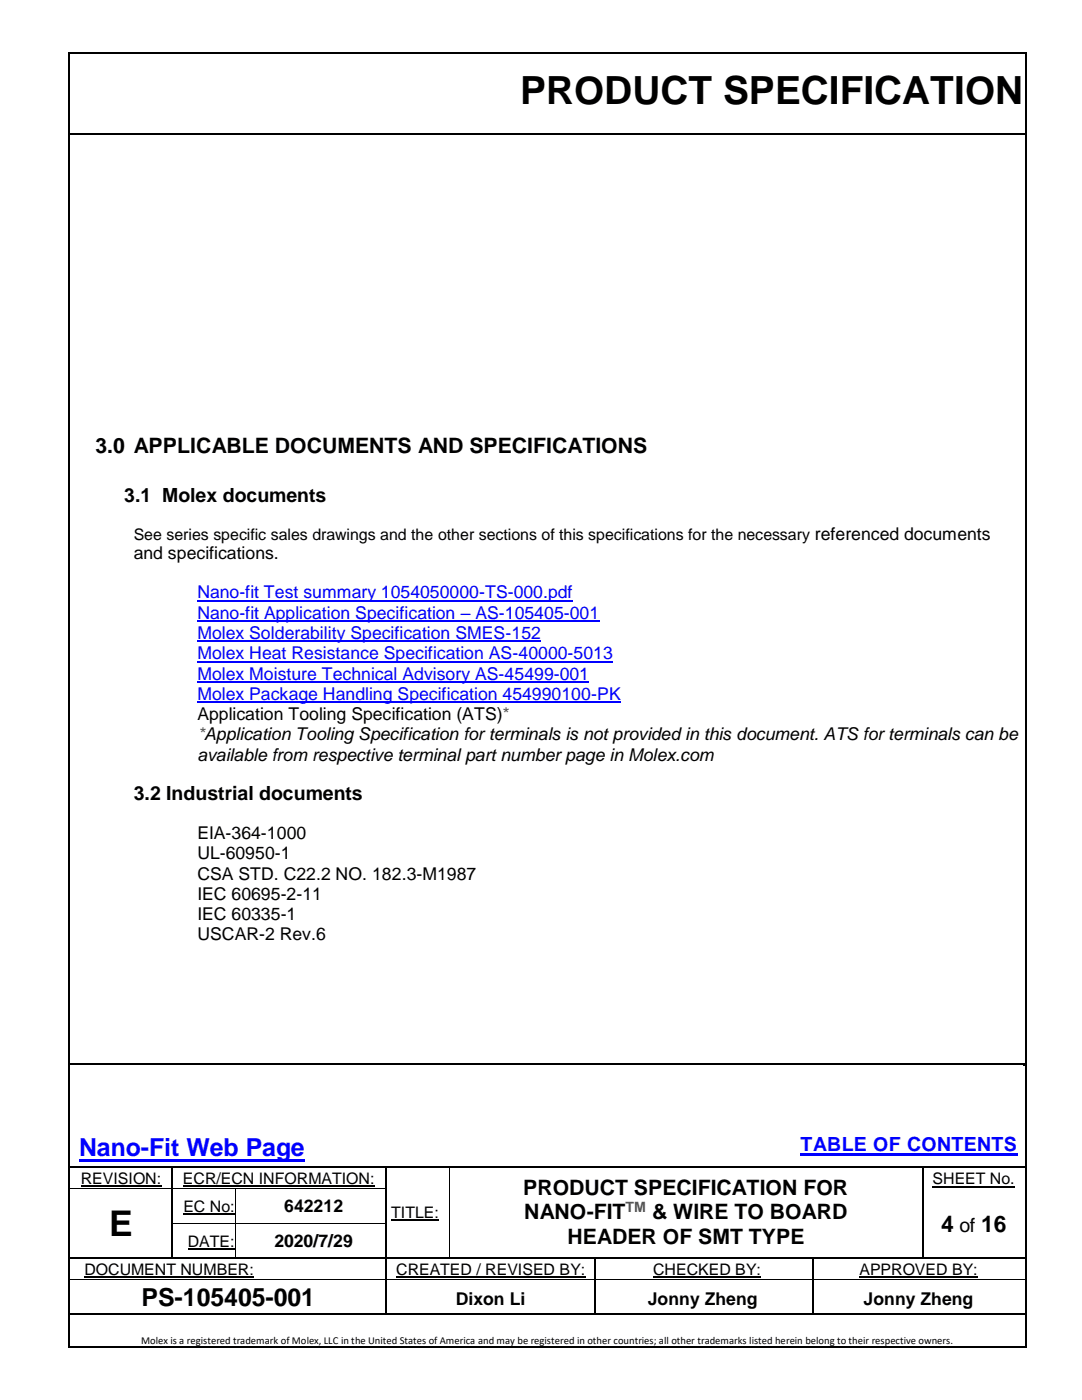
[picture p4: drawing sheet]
<svg xmlns="http://www.w3.org/2000/svg" width="216mm" height="279mm" viewBox="0 0 216 279" stroke-linecap="round" stroke-linejoin="round" font-family="sans-serif">
<defs><g id="words">
<text font-size="7.7" x="103.8" y="20.7">PRODUCT SPECIFICATION</text>
<text font-size="7.1" x="21.8" y="246.7">E</text>
<text font-size="5" fill="#00f" x="15.8" y="230.8">Nano-Fit Web Page</text>
<text font-size="5" x="28.2" y="260.7">PS-105405-001</text>
<g font-size="4.6">
<text x="187.8" y="245.8">4</text>
<text x="195.8" y="245.8">16</text>
</g>
<g font-size="4.2">
<text x="19" y="90.3">3.0 APPLICABLE DOCUMENTS AND SPECIFICATIONS</text>
<text x="104.4" y="238.5">PRODUCT SPECIFICATION FOR</text>
<text x="104.6" y="243.4">NANO-FIT</text>
<text x="130.1" y="243.4">&amp; WIRE TO BOARD</text>
<text x="113.3" y="248.2">HEADER OF SMT TYPE</text>
</g>
<g font-size="3.9">
<text x="24.8" y="100.1">3.1 Molex documents</text>
<text x="26.7" y="159.6">3.2 Industrial documents</text>
<text x="191.4" y="245.8">of</text>
</g>
<text font-size="3.9" fill="#00f" x="159.7" y="229.7">TABLE OF CONTENTS</text>
<g font-size="3.5">
<text x="26.7" y="111.6">and specifications.</text>
<text x="39.4" y="143.7">Application Tooling Specification (ATS)*</text>
<text x="39.4" y="151.8">available from respective terminal part number page in Molex.com</text>
<text x="39.4" y="167.4">EIA-364-1000</text>
<text x="39.4" y="171.5">UL-60950-1</text>
<text x="39.4" y="175.5">CSA STD. C22.2 NO. 182.3-M1987</text>
<text x="39.4" y="179.6">IEC 60695-2-11</text>
<text x="39.4" y="183.6">IEC 60335-1</text>
<text x="39.4" y="187.7">USCAR-2 Rev.6</text>
<text x="56.7" y="242">642212</text>
<text x="54.7" y="248.9">2020/7/29</text>
<text x="90.9" y="260.5">Dixon Li</text>
<text x="129.3" y="260.5">Jonny Zheng</text>
<text x="172.3" y="260.5">Jonny Zheng</text>
</g>
<g font-size="3.5" fill="#00f">
<text x="39.4" y="119.4">Nano-fit Test summary 1054050000-TS-000.pdf</text>
<text x="39.4" y="123.5">Nano-fit Application Specification – AS-105405-001</text>
<text x="39.4" y="127.5">Molex Solderability Specification SMES-152</text>
<text x="39.4" y="131.5">Molex Heat Resistance Specification AS-40000-5013</text>
<text x="39.4" y="135.6">Molex Moisture Technical Advisory AS-45499-001</text>
<text x="39.4" y="139.7">Molex Package Handling Specification 454990100-PK</text>
</g>
<text font-size="3.5" fill="#f00" x="39.4" y="147.8">*Application Tooling Specification for terminals is not provided in this document. ATS for terminals can be</text>
<g font-size="3.2">
<text x="26.7" y="107.8">See series specific sales drawings and the other sections of this specifications for the necessary referenced documents</text>
<text x="16.1" y="236.3">REVISION:</text>
<text x="36.5" y="236.3">ECR/ECN INFORMATION:</text>
<text x="186.1" y="236.4">SHEET No.</text>
<text x="36.6" y="241.9">EC No:</text>
<text x="78.1" y="243">TITLE:</text>
<text x="37.5" y="248.8">DATE:</text>
<text x="16.8" y="254.4">DOCUMENT NUMBER:</text>
<text x="79.1" y="254.4">CREATED / REVISED BY:</text>
<text x="130.3" y="254.4">CHECKED BY:</text>
<text x="171.5" y="254.4">APPROVED BY:</text>
</g>
<text font-size="2.8" fill="#f00" x="124.8" y="242">TM</text>
<text font-size="2.1" x="28.2" y="268.2">Molex is a registered trademark of Molex, LLC in the United States of America and may be registered in other countries; all other trademarks listed herein belong to their respective owners.</text>
</g></defs>
<g fill="#000">
<path d="M14 26.6h.3v.3h-.3z" fill-rule="evenodd"/>
<path d="M14 26.6h.3v.3h-.3z" fill-rule="evenodd"/>
<path d="M204.3 26.6h.3v.3h-.3z" fill-rule="evenodd"/>
<path d="M204.3 26.6h.3v.3h-.3z" fill-rule="evenodd"/>
</g>
<path d="M14.3 26.8h190.2" fill="none" stroke="#000" stroke-width=".34"/>
<path d="M15.8 231.3h45v.5h-45z" fill-rule="evenodd" fill="#00f"/>
<path d="M159.7 230.4h43.4" fill="none" stroke="#00f" stroke-width=".42"/>
<g fill="none" stroke="#000" stroke-width=".34">
<path d="M13.8 10.7v258M14 10.5h190.5M204.7 10.7v258M14 212.3h190.1M14 233h20.1M34.5 233h42.5M77.3 233h12.3M184.3 233h19.8M77.1 256.2v5.9M118.8 256.2v5.9M14 262.2h62.9M14 268.9h190.5"/>
<path d="M77.3 262.2h41.3M118.9 262.2h43.1M162.4 262.2h41.9"/>
</g>
<g fill="#000">
<path d="M13.6 10.3h.4v.4h-.4z" fill-rule="evenodd"/>
<path d="M13.6 10.3h.4v.4h-.4z" fill-rule="evenodd"/>
<path d="M204.5 10.3h.3v.4h-.3z" fill-rule="evenodd"/>
<path d="M204.5 10.3h.3v.4h-.3z" fill-rule="evenodd"/>
<path d="M204.1 212.2h.4v.6h-.4z" fill-rule="evenodd"/>
<path d="M204.1 212.2h.4v.3h-.4z" fill-rule="evenodd"/>
<path d="M34.1 233.1h.3v.3h-.3z" fill-rule="evenodd"/>
<path d="M34.1 232.8h.4v.3h-.4z" fill-rule="evenodd"/>
<path d="M34.1 237.1h.3v.9h-.3z" fill-rule="evenodd"/>
<path d="M46.8 237.3h.2v.7h-.2z" fill-rule="evenodd"/>
<path d="M46.8 237.1h.2v.2h-.2z" fill-rule="evenodd"/>
<path d="M77 233.1h.2v.3h-.2z" fill-rule="evenodd"/>
<path d="M77 232.8h.3v.3h-.3z" fill-rule="evenodd"/>
<path d="M77 237.1h.2v.9h-.2z" fill-rule="evenodd"/>
<path d="M89.6 233h.1v.4h-.1z" fill-rule="evenodd"/>
<path d="M89.6 232.8h.1v.2h-.1z" fill-rule="evenodd"/>
<path d="M89.6 237.1h.1v.9h-.1z" fill-rule="evenodd"/>
<path d="M184 232.8h.3v.6h-.3z" fill-rule="evenodd"/>
<path d="M184 232.8h.3v.2h-.3z" fill-rule="evenodd"/>
<path d="M184 237.1h.3v.9h-.3z" fill-rule="evenodd"/>
<path d="M204.1 232.8h.4v.3h-.4z" fill-rule="evenodd"/>
<path d="M204.5 232.8h.3v.3h-.3z" fill-rule="evenodd"/>
<path d="M34.1 244h.3v.9h-.3z" fill-rule="evenodd"/>
<path d="M34.1 250.9h.3v.3h-.3z" fill-rule="evenodd"/>
<path d="M46.8 244h.2v.9h-.2z" fill-rule="evenodd"/>
<path d="M46.8 250.9h.3v.3h-.3z" fill-rule="evenodd"/>
<path d="M76.9 255.4h.4v.8h-.4z" fill-rule="evenodd"/>
<path d="M76.9 255.2h.2v.2h-.2z" fill-rule="evenodd"/>
<path d="M77 244h.2v.9h-.2z" fill-rule="evenodd"/>
<path d="M77 250.9h.2v.5h-.2z" fill-rule="evenodd"/>
<path d="M77.1 255.2h.2v.2h-.2z" fill-rule="evenodd"/>
<path d="M77.3 255.2h.1v.2h-.1z" fill-rule="evenodd"/>
<path d="M89.6 244h.1v.9h-.1z" fill-rule="evenodd"/>
<path d="M89.6 250.9h.2v.3h-.2z" fill-rule="evenodd"/>
<path d="M118.6 255.4h.3v.8h-.3z" fill-rule="evenodd"/>
<path d="M118.6 255.2h.2v.2h-.2z" fill-rule="evenodd"/>
<path d="M118.6 251.2h.3v.2h-.3z" fill-rule="evenodd"/>
<path d="M118.6 250.9h.3v.3h-.3z" fill-rule="evenodd"/>
<path d="M118.8 255.2h.1v.2h-.1z" fill-rule="evenodd"/>
<path d="M118.9 255.2h.2v.2h-.2z" fill-rule="evenodd"/>
<path d="M162 251.2h.3v.2h-.3z" fill-rule="evenodd"/>
<path d="M162 250.9h.3v.3h-.3z" fill-rule="evenodd"/>
<path d="M162 255.2h.3v1h-.3z" fill-rule="evenodd"/>
<path d="M184 244h.3v.9h-.3z" fill-rule="evenodd"/>
<path d="M184 250.9h.3v.3h-.3z" fill-rule="evenodd"/>
<path d="M13.6 268.7h.4v.4h-.4z" fill-rule="evenodd"/>
<path d="M13.6 268.7h.4v.4h-.4z" fill-rule="evenodd"/>
<path d="M76.9 262.1h.4v.3h-.4z" fill-rule="evenodd"/>
<path d="M118.6 262.1h.3v.3h-.3z" fill-rule="evenodd"/>
<path d="M162 262.1h.4v.3h-.4z" fill-rule="evenodd"/>
<path d="M204.3 262.1h.3v.3h-.3z" fill-rule="evenodd"/>
<path d="M204.5 268.7h.3v.4h-.3z" fill-rule="evenodd"/>
<path d="M204.5 268.7h.3v.4h-.3z" fill-rule="evenodd"/>
</g>
<path d="M16.1 236.8h16.1M36.5 236.8h38.3M186.1 236.8h16.4M16.8 254.8h33.9M36.6 242.3h10.2M37.5 249.2h9.3M78.1 243.5h9.5M79.1 254.8h37.7M130.3 254.8h21.5M171.5 254.8h23.6" fill="none" stroke="#000" stroke-width=".21"/>
<g fill="none" stroke="#000" stroke-width=".25">
<path d="M34.3 233.4v3.7M34.3 238v6M77.1 233.4v3.7M77.1 238v6M89.7 232.9h94.3M184.1 233.4v3.7M184.1 238v6M14 251h20.1M34.3 244.9v6M34.4 251h12.4M47.1 251h29.9M77.1 244.9v6"/>
<path d="M77.1 251.4v3.8M77.2 251h12.4M89.8 251h28.8M118.8 251.4v3.8M118.9 251h43.1M162.2 251.4v3.8M162.2 256.2v5.9M162.3 251h21.7M184.1 244.9v6M184.3 251h20.2"/>
</g>
<g fill="none" stroke="#000" stroke-width=".2">
<path d="M14 237.2h20.1M34.4 237.2h12.4M46.9 238v6M47 237.2h30M89.6 233.4v3.7M89.6 238v6M14 255.3h62.9M34.4 244.1h12.4M46.9 244.9v6M47 244.1h30M77.4 255.3h41.2M89.6 244.9v6"/>
<path d="M119.1 255.3h42.9M162.3 255.3h42.2"/>
</g>
<path d="M39.4 119.9h74.9M39.4 124h80.2M39.4 128h68.6M39.4 132.1h82.9M39.4 136.1h78.2M39.4 140.2h84.5" fill="none" stroke="#00f" stroke-width=".25"/>
<use href="#words"/>
</svg>
